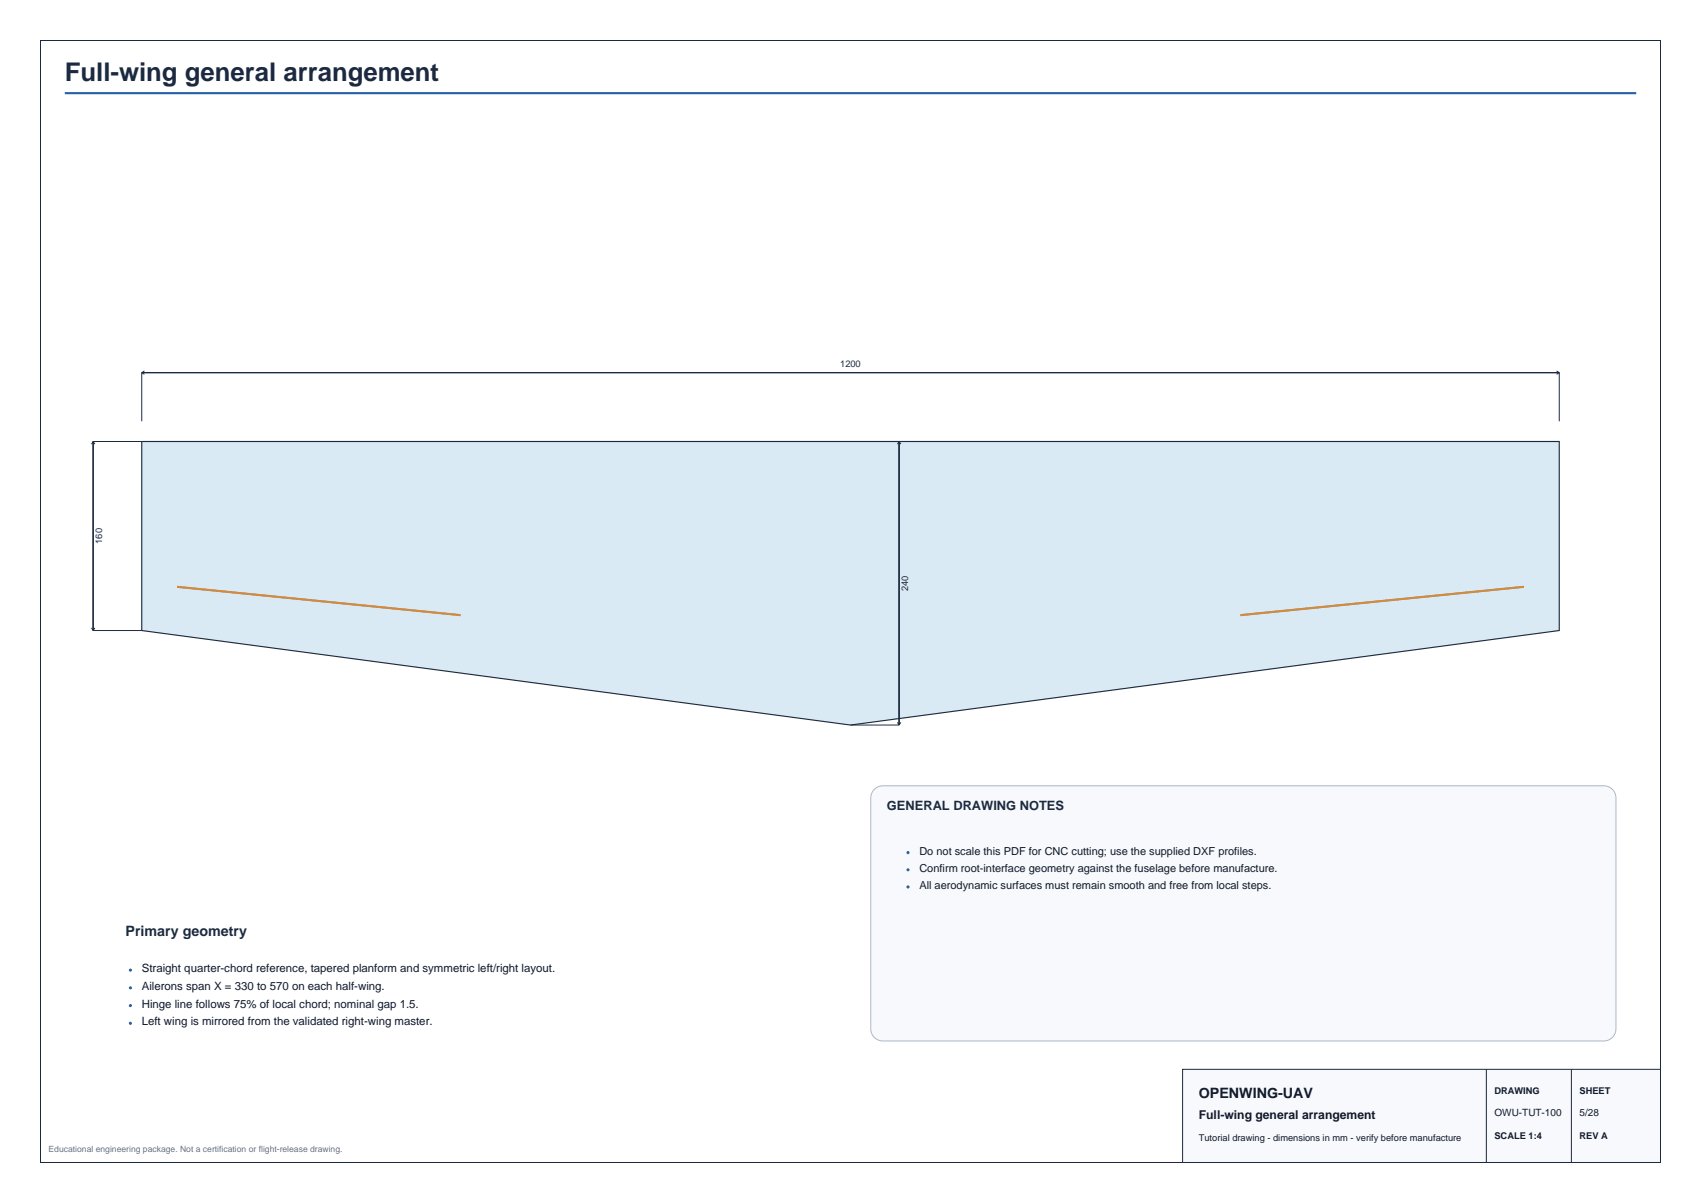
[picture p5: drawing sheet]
<svg xmlns="http://www.w3.org/2000/svg" width="420mm" height="297mm" viewBox="0 0 420 297" stroke-linecap="round" stroke-linejoin="round" font-family="sans-serif">
<defs><g id="words">
<text font-size="6.3" fill="#1b2a41" x="16" y="20">Full-wing general arrangement</text>
<text font-size="3.5" fill="#1b2a41" x="31" y="231">Primary geometry</text>
<text font-size="3.5" fill="#111827" x="296" y="271">OPENWING-UAV</text>
<text font-size="3.2" fill="#1b2a41" x="219" y="200">GENERAL DRAWING NOTES</text>
<text font-size="3" fill="#111827" x="296" y="276.2">Full-wing general arrangement</text>
<g font-size="2.8" fill="#111827">
<text x="35" y="240">Straight quarter-chord reference, tapered planform and symmetric left/right layout.</text>
<text x="35" y="244.4">Ailerons span X = 330 to 570 on each half-wing.</text>
<text x="35" y="248.7">Hinge line follows 75% of local chord; nominal gap 1.5.</text>
<text x="35" y="253.1">Left wing is mirrored from the validated right-wing master.</text>
</g>
<g font-size="2.7" fill="#111827">
<text x="227" y="211">Do not scale this PDF for CNC cutting; use the supplied DXF profiles.</text>
<text x="227" y="215.2">Confirm root-interface geometry against the fuselage before manufacture.</text>
<text x="227" y="219.5">All aerodynamic surfaces must remain smooth and free from local steps.</text>
</g>
<g font-size="2.5" fill="#111827">
<text x="369" y="275.5">OWU-TUT-100</text>
<text x="390" y="275.5">5/28</text>
</g>
<g font-size="2.3" fill="#1b2a41">
<text x="207.5" y="90.5">1200</text>
<text x="25.2" y="134.2" transform="rotate(-90 25.2 134.2)">160</text>
<text x="224.2" y="145.9" transform="rotate(-90 224.2 145.9)">240</text>
</g>
<g font-size="2.3" fill="#111827">
<text x="369" y="270">DRAWING</text>
<text x="390" y="270">SHEET</text>
<text x="296" y="281.8">Tutorial drawing - dimensions in mm - verify before manufacture</text>
<text x="369" y="281.2">SCALE 1:4</text>
<text x="390" y="281.2">REV A</text>
</g>
<text font-size="2.1" fill="#667085" x="12" y="284.5">Educational engineering package. Not a certification or flight-release drawing.</text>
</g></defs>
<path d="M16 23h388" fill="none" stroke="#2563a6" stroke-width=".53"/>
<path d="M35 109h350v46.7l-175 23.3-175-23.3z" fill-rule="evenodd" fill="#d9eaf4" stroke="#1b2a41" stroke-width=".28"/>
<g fill="none" stroke="#1b2a41" stroke-width=".25">
<path d="M35 92v12M35 92h350M35 92l.7 .4M35.7 91.6l-.7 .4M384.3 91.6l.7 .4M385 92v12M385 92l-.7 .4M23 109h12M23 109v46.7M23 109l-.4 .7M23 109l.4 .7M210 109h12"/>
<path d="M222 109v70M222 109l-.4 .7M222 109l.4 .7M22.6 155l.4 .7M23 155.7h12M23.4 155l-.4 .7M210 179h12M221.6 178.3l.4 .7M222.4 178.3l-.4 .7"/>
</g>
<path d="M43.7 144.9l70 7M376.2 144.9l-70 7" fill="none" stroke="#d58936" stroke-width=".53"/>
<g fill="#2563a6">
<circle cx="32.2" cy="239.5" r=".39"/>
<circle cx="32.2" cy="243.9" r=".39"/>
<circle cx="32.2" cy="248.3" r=".39"/>
<circle cx="32.2" cy="252.6" r=".39"/>
</g>
<path d="M215.7 195.1a2.99 2.99 0 0 1 2.3-1.1h178a3 3 0 0 1 3 3v57a3 3 0 0 1-3 3h-178a3 3 0 0 1-3-3v-57l.1-.7z" fill-rule="evenodd" fill="#f7f9fc" stroke="#aab7c6" stroke-width=".25"/>
<g fill="#2563a6">
<circle cx="224.2" cy="210.5" r=".39"/>
<circle cx="224.2" cy="214.7" r=".39"/>
<circle cx="224.2" cy="219" r=".39"/>
</g>
<path d="M10 10h400v277h-400z" fill="none" stroke="#1b2a41" stroke-width=".25"/>
<path d="M292 264h118v23h-118z" fill-rule="evenodd" fill="#f7f9fc" stroke="#1b2a41" stroke-width=".25"/>
<path d="M367 264v23M388 264v23" fill="none" stroke="#1b2a41" stroke-width=".25"/>
<use href="#words"/>
</svg>
